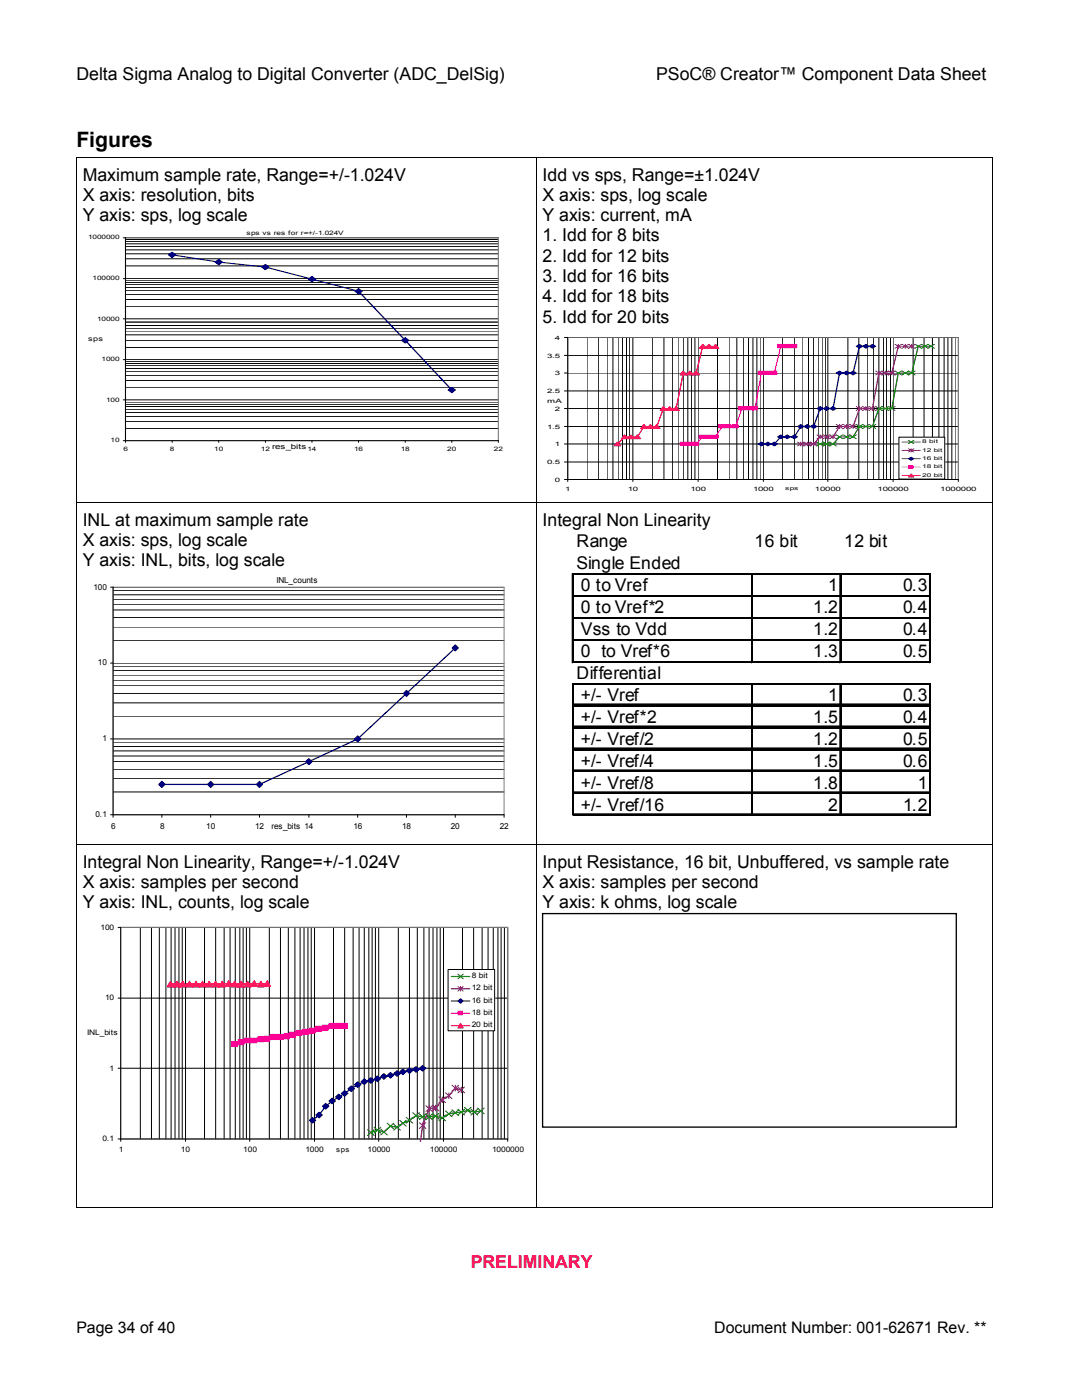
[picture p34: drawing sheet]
<svg xmlns="http://www.w3.org/2000/svg" width="216mm" height="279mm" viewBox="0 0 216 279" stroke-linecap="round" stroke-linejoin="round" font-family="sans-serif">
<defs><g id="words">
<text font-size="4.2" x="15.2" y="29.3">Figures</text>
<g font-size="3.5">
<text x="15.2" y="16">Delta Sigma Analog to Digital Converter (ADC_DelSig)</text>
<text x="130.9" y="16">PSoC® Creator™ Component Data Sheet</text>
<text x="16.5" y="36">Maximum sample rate, Range=+/-1.024V</text>
<text x="16.5" y="40.1">X axis: resolution, bits</text>
<text x="108.3" y="36">Idd vs sps, Range=±1.024V</text>
<text x="108.3" y="40.1">X axis: sps, log scale</text>
<text x="16.5" y="44.1">Y axis: sps, log scale</text>
<text x="108.3" y="44.1">Y axis: current, mA</text>
<text x="108.3" y="48.2">1. Idd for 8 bits</text>
<text x="108.3" y="52.3">2. Idd for 12 bits</text>
<text x="108.3" y="56.3">3. Idd for 16 bits</text>
<text x="108.3" y="60.4">4. Idd for 18 bits</text>
<text x="108.3" y="64.4">5. Idd for 20 bits</text>
<text x="16.5" y="104.9">INL at maximum sample rate</text>
<text x="108.3" y="104.9">Integral Non Linearity</text>
<text x="16.5" y="108.9">X axis: sps, log scale</text>
<text x="16.5" y="113">Y axis: INL, bits, log scale</text>
<text x="115.1" y="109.2">Range</text>
<text x="115.1" y="113.5">Single Ended</text>
<text x="150.6" y="109.2">16 bit</text>
<text x="168.4" y="109.2">12 bit</text>
<text x="115.9" y="117.9">0 to Vref</text>
<text x="165.2" y="117.9">1</text>
<text x="180.2" y="117.9">0.3</text>
<text x="115.9" y="122.3">0 to Vref*2</text>
<text x="162.3" y="122.3">1.2</text>
<text x="180.2" y="122.3">0.4</text>
<text x="115.9" y="126.7">Vss to Vdd</text>
<text x="115.9" y="131.1">0 to Vref*6</text>
<text x="162.3" y="131.1">1.3</text>
<text x="162.3" y="126.7">1.2</text>
<text x="180.2" y="131.1">0.5</text>
<text x="180.2" y="126.7">0.4</text>
<text x="115.1" y="135.5">Differential</text>
<text x="115.9" y="139.8">+/- Vref</text>
<text x="165.2" y="139.8">1</text>
<text x="180.2" y="139.8">0.3</text>
<text x="115.9" y="144.2">+/- Vref*2</text>
<text x="115.9" y="148.6">+/- Vref/2</text>
<text x="162.3" y="144.2">1.5</text>
<text x="162.3" y="148.6">1.2</text>
<text x="180.2" y="144.2">0.4</text>
<text x="180.2" y="148.6">0.5</text>
<text x="115.9" y="153">+/- Vref/4</text>
<text x="162.3" y="153">1.5</text>
<text x="180.2" y="153">0.6</text>
<text x="115.9" y="157.4">+/- Vref/8</text>
<text x="115.9" y="161.8">+/- Vref/16</text>
<text x="162.3" y="157.4">1.8</text>
<text x="165.2" y="161.8">2</text>
<text x="180.2" y="161.8">1.2</text>
<text x="183.1" y="157.4">1</text>
<text x="16.5" y="173.1">Integral Non Linearity, Range=+/-1.024V</text>
<text x="108.3" y="173.1">Input Resistance, 16 bit, Unbuffered, vs sample rate</text>
<text x="16.5" y="177.2">X axis: samples per second</text>
<text x="108.3" y="177.2">X axis: samples per second</text>
<text x="16.5" y="181.3">Y axis: INL, counts, log scale</text>
<text x="108.3" y="181.3">Y axis: k ohms, log scale</text>
</g>
<text font-size="3.5" fill="#f00" x="93.9" y="253.1">PRELIMINARY</text>
<g font-size="3.2">
<text x="15.2" y="266">Page 34 of 40</text>
<text x="142.5" y="266">Document Number: 001-62671 Rev. **</text>
</g>
<g font-size="1.6">
<text x="18.7" y="117.7">100</text>
<text x="55.2" y="116.3">INL_counts</text>
<text x="19.5" y="132.8">10</text>
<text x="20.4" y="148">1</text>
<text x="19.1" y="163.1">0.1</text>
<text x="22.2" y="165.5">6</text>
<text x="31.9" y="165.5">8</text>
<text x="41.2" y="165.5">10</text>
<text x="50.9" y="165.5">12</text>
<text x="54.2" y="165.5">res_bits 14</text>
<text x="70.5" y="165.5">16</text>
<text x="80.2" y="165.5">18</text>
<text x="90" y="165.5">20</text>
<text x="99.7" y="165.5">22</text>
</g>
<g font-size="1.5">
<text x="20" y="185.5">100</text>
<text x="94.1" y="195.2">8 bit</text>
<text x="94.1" y="197.7">12 bit</text>
<text x="21" y="199.6">10</text>
<text x="94.1" y="200.1">16 bit</text>
<text x="94.1" y="202.6">18 bit</text>
<text x="17.4" y="206.5">INL_bits</text>
<text x="94.1" y="205">20 bit</text>
<text x="21.9" y="213.7">1</text>
<text x="20.4" y="227.8">0.1</text>
<text x="23.7" y="230">1</text>
<text x="36.1" y="230">10</text>
<text x="48.5" y="230">100</text>
<text x="60.9" y="230">1000</text>
<text x="73.4" y="230">10000</text>
<text x="85.8" y="230">100000</text>
<text x="98.2" y="230">1000000</text>
</g>
<g font-size="1.4">
<text x="54.3" y="89.7">res_bits</text>
<text x="67.1" y="229.9">sps</text>
</g>
<text font-size="1.3" x="17.6" y="68">sps</text>
<g font-size="1.2">
<text x="17.6" y="47.8">1000000</text>
<text x="49.2" y="46.9">sps vs res for r=+/-1.024V</text>
<text x="18.5" y="55.9">100000</text>
<text x="19.4" y="64">10000</text>
<text x="109.2" y="71.4">3.5</text>
<text x="110.7" y="67.8">4</text>
<text x="20.3" y="72.1">1000</text>
<text x="110.7" y="74.9">3</text>
<text x="21.2" y="80.2">100</text>
<text x="109.2" y="80.5">mA</text>
<text x="109.2" y="78.5">2.5</text>
<text x="110.7" y="82">2</text>
<text x="22.1" y="88.3">10</text>
<text x="109.2" y="85.6">1.5</text>
<text x="110.7" y="89.1">1</text>
<text x="24.6" y="90">6</text>
<text x="33.9" y="90">8</text>
<text x="42.8" y="90">10</text>
<text x="52.1" y="90">12</text>
<text x="61.4" y="90">14</text>
<text x="70.7" y="90">16</text>
<text x="80" y="90">18</text>
<text x="89.3" y="90">20</text>
<text x="98.5" y="90">22</text>
<text x="109.2" y="92.7">0.5</text>
<text x="110.7" y="96.2">0</text>
<text x="112.8" y="97.9">1</text>
<text x="125.3" y="97.9">10</text>
<text x="137.8" y="97.9">100</text>
<text x="150.3" y="97.9">1000</text>
<text x="162.6" y="97.9">10000</text>
<text x="175.1" y="97.9">100000</text>
<text x="187.6" y="97.9">1000000</text>
</g>
<g font-size="1">
<text x="184" y="88.5">8 bit</text>
<text x="184" y="90.1">12 bit</text>
<text x="184" y="91.8">16 bit</text>
<text x="184" y="93.5">18 bit</text>
<text x="184" y="95.1">20 bit</text>
<text x="156.7" y="97.9">sps</text>
</g>
</g></defs>
<g fill="none" stroke="#000" stroke-width=".2">
<path d="M25 59.8h74.4M25 58.8h74.4M25 58h74.4M25 57.4h74.4M25 56.8h74.4M25 56.4h74.4M25 55.9h74.4M25 53.1h74.4M25 51.6h74.4M25 50.7h74.4M25 49.9h74.4M25 49.2h74.4"/>
<path d="M25 48.7h74.4M25 48.2h74.4M25 47.8h74.4M25 47.5v40.8M99.4 55.6h-74.8M99.4 47.5h-74.8M25 77.4h74.4M25 75.9h74.4M25 75h74.4M25 74.2h74.4M25 73.5h74.4M25 73h74.4"/>
<path d="M25 72.5h74.4M25 72.1h74.4M25 69.4h74.4M25 67.9h74.4M25 66.8h74.4M25 66.1h74.4M25 65.5h74.4M25 65h74.4M25 64.4h74.4M25 64.1h74.4M25 61.2h74.4M99.4 79.8h-74.8"/>
<path d="M99.4 71.8h-74.8M99.4 63.6h-74.8M24.6 87.9h74.8v.4M25 85.5h74.4M25 84.1h74.4M25 83.1h74.4M25 82.3h74.4M25 81.7h74.4M25 81.1h74.4M25 80.7h74.4M25 80.2h74.4M34.4 87.9v.4"/>
<path d="M43.6 87.9v.4M53 87.9v.4M62.3 87.9v.4M71.5 87.9v.4M80.9 87.9v.4M90.1 87.9v.4"/>
</g>
<path d="M25 47.5h74.4v40.4h-74.4z" fill="none" stroke="#808080" stroke-width=".2"/>
<path d="M34.4 50.9l9.2 1.4 9.4 1 18.5 4.8 18.6 19.7" fill="none" stroke="#000080" stroke-width=".26"/>
<g fill="#000080" stroke="#000080" stroke-width=".2">
<path d="M33.6 50.9l.8-.6 .7 .6-.7 .5z" fill-rule="evenodd"/>
<path d="M42.9 52.3l.7-.5 .8 .5-.8 .6z" fill-rule="evenodd"/>
<path d="M52.2 53.3l.8-.6 .7 .6-.7 .5z" fill-rule="evenodd"/>
<path d="M61.5 55.7l.8-.5 .7 .5-.7 .6z" fill-rule="evenodd"/>
<path d="M70.8 58.1l.7-.5 .8 .5-.8 .6z" fill-rule="evenodd"/>
<path d="M80.1 67.9l.8-.5 .7 .5-.7 .6z" fill-rule="evenodd"/>
<path d="M89.4 77.8l.7-.5 .8 .5-.8 .6z" fill-rule="evenodd"/>
</g>
<g fill="#fff">
<path d="M108.9 65.6h86.2v33h-86.2z"/>
<path d="M113.3 67.4h77.9v28.3h-77.9z"/>
</g>
<g fill="none" stroke="#000" stroke-width=".2">
<path d="M112.6 78h78.6M112.6 74.4h78.6M112.6 70.9h78.6M112.6 67.4h78.6v28.7M113.3 67.4v28.7M117.1 67.4v28.3M119.5 67.4v28.3M121.1 67.4v28.3M122.3 67.4v28.3M123.3 67.4v28.3M124.2 67.4v28.3M125 67.4v28.3"/>
<path d="M125.6 67.4v28.3M126.3 67.4v28.7M130.2 67.4v28.3M132.5 67.4v28.3M134.2 67.4v28.3M135.3 67.4v28.3M136.3 67.4v28.3M137.2 67.4v28.3M138 67.4v28.3M138.7 67.4v28.3M139.3 67.4v28.7M143.2 67.4v28.3"/>
<path d="M145.5 67.4v28.3M147 67.4v28.3M148.3 67.4v28.3M149.4 67.4v28.3M150.2 67.4v28.3M151 67.4v28.3M151.7 67.4v28.3M152.3 67.4v28.7M156.2 67.4v28.3M158.5 67.4v28.3M160 67.4v28.3M161.3 67.4v28.3"/>
<path d="M162.3 67.4v28.3M163.3 67.4v28.3M164 67.4v28.3M164.7 67.4v28.3M165.2 67.4v28.7M169.2 67.4v28.3M171.4 67.4v28.3M173 67.4v28.3M174.3 67.4v28.3M175.4 67.4v28.3M176.3 67.4v28.3M176.9 67.4v28.3"/>
<path d="M177.7 67.4v28.3M178.2 67.4v28.7M182.2 67.4v28.3M184.4 67.4v28.3M186.1 67.4v28.3M187.3 67.4v28.3M188.4 67.4v28.3M189.1 67.4v28.3M189.9 67.4v28.3M190.6 67.4v28.3M112.6 92.2h78.6M112.6 88.6h78.6"/>
<path d="M112.6 85.1h78.6M112.6 81.5h78.6M191.2 95.7h-78.6"/>
</g>
<path d="M113.3 67.4h77.9v28.3h-77.9z" fill="none" stroke="#808080" stroke-width=".2"/>
<g fill="none" stroke="#008000" stroke-width=".2">
<path d="M178.6 74l.6 .4M179.2 74.4l.7 .4M179.2 74.4l-.6 .4M179.9 74l-.7 .4M180 74l.7 .4M180.7 74.4l.6-.4 .6 .4M180.7 74.4l.6 .4 .6-.4M180.7 74.4l-.7 .4M181.9 74.4l.7 .4M182.6 68.7l.6 .4M182.6 74l-.7 .4M183.2 69.1l.7-.4 .6 .4"/>
<path d="M183.2 69.1l.7 .4 .6-.4M183.2 69.1l-.6 .4M184.5 69.1l.7-.4 1.2 .8M185.8 69.1h-2.6l-1.3 5.3h-2.7l-1.2 7.1h-2.6l-1.3 3.6h-2.6l-1.3 2.1h-2.7l-1.3 1.4h-2.6M186.4 68.7l-1.2 .8-.7-.4M163 88.2l.6 .4M163.6 88.6l.7-.4 .6 .4M163.6 88.6l.7 .4 .6-.4M163.6 88.6l-.6 .4M164.9 88.6l.7-.4 .6 .4M164.9 88.6l.7 .4 .6-.4M166.2 88.6l.7 .4"/>
<path d="M166.9 88.2l-.7 .4M166.9 86.8l.6 .4M167.5 87.2l.7 .4M167.5 87.2l-.6 .4M168.2 86.8l-.7 .4M168.3 86.8l.6 .4M168.9 87.2l.7-.4 .6 .4M168.9 87.2l.7 .4 .6-.4M168.9 87.2l-.6 .4M170.2 87.2l.7 .4M170.9 84.7l.6 .4M170.9 86.8l-.7 .4"/>
<path d="M171.5 85.1l.7-.4 .6 .4M171.5 85.1l.7 .4 .6-.4M171.5 85.1l-.6 .4M172.8 85.1l.6-.4 .7 .4M172.8 85.1l.6 .4 .7-.4M174.1 85.1l.6 .4M174.7 84.7l-.6 .4M174.7 81.1l.7 .4M175.4 81.5l.6-.4 .7 .4M175.4 81.5l.6 .4 .7-.4M175.4 81.5l-.7 .4M176.7 81.5l.6-.4 .7 .4"/>
<path d="M176.7 81.5l.6 .4 .7-.4M178 81.5l.6 .4M178.6 81.1l-.6 .4"/>
</g>
<g fill="none" stroke="#800080" stroke-width=".2">
<path d="M174.7 74l1.3 .8 .7-.4M175.4 74v.8M176.7 74.4l.6-.4 .7 .4M176.7 74.4l.6 .4 .7-.4M176.7 74.4l-.7-.4-1.3 .8M176.7 74v.8M178 74.4l.6 .4M178 74v.8M178.6 74l-.6 .4M178.6 68.7l.6 .4M179.2 69.1l.7 .4M179.2 69.1l-.6 .4"/>
<path d="M179.2 68.7v.8M179.9 68.7l-.7 .4M180 68.7l.7 .4M180.7 69.1l.6-.4 .6 .4M180.7 69.1l.6 .4 .6-.4M180.7 69.1l-.7 .4M180.7 68.7v.8M181.9 69.1h-2.7l-1.2 5.3h-2.6l-1.3 7.1h-2.6l-1.3 3.6h-2.7l-1.3 2.1h-2.6l-1.2 1.4h-2.6M181.9 69.1l.7 .4M181.9 68.7v.8M182.6 68.7l-.7 .4M159.1 88.2l.7 .4"/>
<path d="M159.8 88.6l.6-.4 .7 .4M159.8 88.6l.6 .4 .7-.4M159.8 88.6l-.7 .4M159.8 88.2v.8M161.1 88.6l.6-.4 .7 .4M161.1 88.6l.6 .4 .7-.4M161.1 88.2v.8M162.4 88.6l.6 .4M162.4 88.2v.8M163 88.2l-.6 .4M163 86.8l.6 .4M163.6 87.2l.7-.4 .6 .4"/>
<path d="M163.6 87.2l.7 .4 .6-.4M163.6 87.2l-.6 .4M163.6 86.8v.8M164.9 87.2l.7-.4 .6 .4M164.9 87.2l.7 .4 .6-.4M164.9 86.8v.8M166.2 87.2l.7 .4M166.2 86.8v.8M166.9 86.8l-.7 .4M166.9 84.7l.6 .4M167.5 85.1l.7 .4M167.5 85.1l-.6 .4"/>
<path d="M167.5 84.7v.8M168.2 84.7l-.7 .4M168.3 84.7l.6 .4M168.9 85.1l.7-.4 .6 .4M168.9 85.1l.7 .4 .6-.4M168.9 85.1l-.6 .4M168.9 84.7v.8M170.2 85.1l.7 .4M170.2 84.7v.8M170.9 81.1l.6 .4M170.9 84.7l-.7 .4M171.5 81.5l.7-.4 .6 .4"/>
<path d="M171.5 81.5l.7 .4 .6-.4M171.5 81.5l-.6 .4M171.5 81.1v.8M172.8 81.5l.6-.4 .7 .4M172.8 81.5l.6 .4 .7-.4M172.8 81.1v.8M174.1 81.5l.6 .4M174.1 81.1v.8M174.7 81.1l-.6 .4"/>
</g>
<path d="M174.1 69.1h-2.6l-1.3 5.3h-2.7l-1.3 7.1h-2.6l-1.2 3.6h-2.6l-1.3 2.1h-2.7l-1.3 1.4h-2.6" fill="none" stroke="#000080" stroke-width=".2"/>
<path d="M158.5 69.1h-2.7l-1.3 5.3h-2.6l-1.3 7.1h-2.5l-1.3 3.6h-2.7l-1.3 2.1h-2.6l-1.3 1.4h-2.6" fill="none" stroke="#f0f" stroke-width=".2"/>
<path d="M142.8 69.1h-2.6l-1.3 5.3h-2.6l-1.4 7.1h-2.5l-1.3 3.6h-2.6l-1.3 2.1h-2.6l-1.4 1.4" fill="none" stroke="#f00" stroke-width=".2"/>
<g fill="#000080" stroke="#000080" stroke-width=".2">
<path d="M173.4 69.1l.7-.4 .6 .4-.6 .4z" fill-rule="evenodd"/>
<path d="M172.2 69.1l.6-.4 .6 .4-.6 .4z" fill-rule="evenodd"/>
<path d="M170.9 69.1l.6-.4 .7 .4-.7 .4z" fill-rule="evenodd"/>
<path d="M169.6 74.4l.6-.4 .7 .4-.7 .4z" fill-rule="evenodd"/>
<path d="M168.3 74.4l.6-.4 .7 .4-.7 .4z" fill-rule="evenodd"/>
<path d="M166.9 74.4l.6-.4 .7 .4-.7 .4z" fill-rule="evenodd"/>
<path d="M165.6 81.5l.6-.4 .7 .4-.7 .4z" fill-rule="evenodd"/>
<path d="M164.3 81.5l.6-.4 .7 .4-.7 .4z" fill-rule="evenodd"/>
<path d="M163 81.5l.6-.4 .7 .4-.7 .4z" fill-rule="evenodd"/>
<path d="M161.7 85.1l.7-.4 .6 .4-.6 .4z" fill-rule="evenodd"/>
<path d="M160.4 85.1l.7-.4 .6 .4-.6 .4z" fill-rule="evenodd"/>
<path d="M159.1 85.1l.7-.4 .6 .4-.6 .4z" fill-rule="evenodd"/>
<path d="M157.8 87.2l.7-.4 .6 .4-.6 .4z" fill-rule="evenodd"/>
<path d="M156.4 87.2l.7-.4 .6 .4-.6 .4z" fill-rule="evenodd"/>
<path d="M155.2 87.2l.6-.4 .6 .4-.6 .4z" fill-rule="evenodd"/>
<path d="M153.9 88.6l.6-.4 .7 .4-.7 .4z" fill-rule="evenodd"/>
<path d="M152.6 88.6l.6-.4 .7 .4-.7 .4z" fill-rule="evenodd"/>
<path d="M151.3 88.6l.6-.4 .7 .4-.7 .4z" fill-rule="evenodd"/>
</g>
<g fill="#f0f" stroke="#f0f" stroke-width=".2">
<path d="M157.8 68.7h1.2v.7h-1.2z" fill-rule="evenodd"/>
<path d="M156.4 68.7h1.2v.7h-1.2z" fill-rule="evenodd"/>
<path d="M155.2 68.7h1.1v.7h-1.1z" fill-rule="evenodd"/>
<path d="M153.9 74h1.1v.8h-1.1z" fill-rule="evenodd"/>
<path d="M152.6 74h1.1v.8h-1.1z" fill-rule="evenodd"/>
<path d="M151.3 74h1.1v.8h-1.1z" fill-rule="evenodd"/>
<path d="M150 81.1h1.2v.8h-1.2z" fill-rule="evenodd"/>
<path d="M148.7 81.1h1.2v.8h-1.2z" fill-rule="evenodd"/>
<path d="M147.4 81.1h1.2v.8h-1.2z" fill-rule="evenodd"/>
<path d="M146.1 84.7h1.2v.7h-1.2z" fill-rule="evenodd"/>
<path d="M144.7 84.7h1.2v.7h-1.2z" fill-rule="evenodd"/>
<path d="M143.4 84.7h1.2v.7h-1.2z" fill-rule="evenodd"/>
<path d="M142.1 86.8h1.2v.7h-1.2z" fill-rule="evenodd"/>
<path d="M140.8 86.8h1.2v.7h-1.2z" fill-rule="evenodd"/>
<path d="M139.6 86.8h1.1v.7h-1.1z" fill-rule="evenodd"/>
<path d="M138.3 88.2h1.1v.7h-1.1z" fill-rule="evenodd"/>
<path d="M137 88.2h1.1v.7h-1.1z" fill-rule="evenodd"/>
<path d="M135.7 88.2h1.1v.7h-1.1z" fill-rule="evenodd"/>
</g>
<g fill="#f00" stroke="#f00" stroke-width=".2">
<path d="M142.8 68.7l.6 .8h-1.3z" fill-rule="evenodd"/>
<path d="M141.5 68.7l.6 .8h-1.3z" fill-rule="evenodd"/>
<path d="M140.2 68.7l.6 .8h-1.2z" fill-rule="evenodd"/>
<path d="M138.9 74l.7 .8h-1.3z" fill-rule="evenodd"/>
<path d="M137.6 74l.7 .8h-1.3z" fill-rule="evenodd"/>
<path d="M136.3 74l.7 .8h-1.3z" fill-rule="evenodd"/>
<path d="M134.9 81.1l.7 .8h-1.3z" fill-rule="evenodd"/>
<path d="M133.6 81.1l.7 .8h-1.3z" fill-rule="evenodd"/>
<path d="M132.4 81.1l.6 .8h-1.3z" fill-rule="evenodd"/>
<path d="M131.1 84.7l.6 .8h-1.3z" fill-rule="evenodd"/>
<path d="M129.8 84.7l.6 .8h-1.3z" fill-rule="evenodd"/>
<path d="M128.5 84.7l.6 .8h-1.3z" fill-rule="evenodd"/>
<path d="M127.2 86.8l.6 .8h-1.2z" fill-rule="evenodd"/>
<path d="M125.9 86.8l.7 .8h-1.3z" fill-rule="evenodd"/>
<path d="M124.6 86.8l.7 .8h-1.3z" fill-rule="evenodd"/>
<path d="M123.2 88.2l.6 .8h-1.2z" fill-rule="evenodd"/>
</g>
<path d="M179.4 87.2h9.1v8.4h-9.1z" fill-rule="evenodd" fill="#fff" stroke="#000" stroke-width=".2"/>
<path d="M180 88.2h3.6M181.3 87.9l.5 .3M181.8 88.2l.5 .3M181.8 88.2l-.5 .3M182.3 87.9l-.5 .3" fill="none" stroke="#008000" stroke-width=".2"/>
<path d="M180 89.9h3.6M181.3 89.6l.5 .3M181.8 89.9l.5 .3M181.8 89.9l-.5 .3M181.8 89.6v.6M182.3 89.6l-.5 .3" fill="none" stroke="#800080" stroke-width=".2"/>
<path d="M180 91.5h3.6" fill="none" stroke="#000080" stroke-width=".2"/>
<path d="M181.3 91.5l.5-.3 .5 .3-.5 .4z" fill-rule="evenodd" fill="#000080" stroke="#000080" stroke-width=".2"/>
<path d="M180 93.2h3.6" fill="none" stroke="#f0f" stroke-width=".2"/>
<path d="M181.3 92.9h.9v.6h-.9z" fill-rule="evenodd" fill="#f0f" stroke="#f0f" stroke-width=".2"/>
<path d="M180 94.9h3.6" fill="none" stroke="#f00" stroke-width=".2"/>
<path d="M181.8 94.6l.5 .6h-1z" fill-rule="evenodd" fill="#f00" stroke="#f00" stroke-width=".2"/>
<path d="M15.2 31.3h.1v1.5h-.1zM106.9 31.3h.2v1.5h-.2zM198 31.3h.2v1.5h-.2zM198 31.3h.2v.2h-.2z" fill="#000"/>
<path d="M15.2 31.4h91.7M15.2 32.8v67.4M107 32.8v67.4M107.1 31.4h90.9M198.1 32.8v67.4" fill="none" stroke="#000" stroke-width=".2"/>
<g fill="#fff">
<path d="M17.1 114.4h84.6v52.2h-84.6z"/>
<path d="M22.6 117.2h78v45.4h-78z"/>
</g>
<g fill="none" stroke="#000" stroke-width=".2">
<path d="M15.2 101.6v66.8M15.3 100.3h91.6M22.1 117.2h78.5M22.6 119.6h78M22.6 118.7h78M22.6 117.8h78M22.6 117.2v45.9M107 101.6v66.8M107.1 100.3h90.9M114.2 114.5v17.8M114.5 114.5h71.3M114.5 118.9h71.3"/>
<path d="M150 114.8v17.5M167.6 114.8v17.5M185.5 114.8v17.5M198.1 101.6v66.8M22.1 132.3h78.5M22.6 138.4h78M22.6 136.9h78M22.6 135.7h78M22.6 134.7h78M22.6 133.8h78M22.6 132.9h78M22.6 127.8h78"/>
<path d="M22.6 125.1h78M22.6 123.3h78M22.6 121.7h78M22.6 120.6h78M114.2 136.4v26.3M114.5 123.3h71.3M114.5 127.6h71.3M114.5 132h71.3M114.5 136.4h71.3M150 136.7v26M167.6 136.7v26M185.5 136.7v26"/>
<path d="M22.1 147.5h78.5M22.6 158.1h78M22.6 155.4h78M22.6 153.5h78M22.6 152h78M22.6 150.9h78M22.6 149.9h78M22.6 149h78M22.6 148.1h78M22.6 142.9h78M22.6 140.3h78M114.5 158h71.3"/>
<path d="M114.5 140.5h71.3M114.5 144.9h71.3M114.5 149.3h71.3M114.5 153.6h71.3M22.1 162.6h78.5v.5M32.3 162.6v.5M42 162.6v.5M51.8 162.6v.5M61.6 162.6v.5M71.4 162.6v.5M81.1 162.6v.5M90.8 162.6v.5"/>
<path d="M114.5 162.4h71.3"/>
</g>
<path d="M22.6 117.2h78v45.4h-78z" fill="none" stroke="#808080" stroke-width=".2"/>
<path d="M90.8 129.3l-19.4 18.2-19.6 9h-19.5" fill="none" stroke="#000080" stroke-width=".25"/>
<g fill="#000080" stroke="#000080" stroke-width=".2">
<path d="M31.7 156.5l.6-.6 .6 .6-.6 .7z" fill-rule="evenodd"/>
<path d="M42 155.9l.7 .6-.7 .7-.6-.7z" fill-rule="evenodd"/>
<path d="M51.8 155.9l.6 .6-.6 .7-.7-.7z" fill-rule="evenodd"/>
<path d="M61 152l.6-.6 .7 .6-.7 .6z" fill-rule="evenodd"/>
<path d="M71.4 146.8l.6 .7-.6 .6-.7-.6z" fill-rule="evenodd"/>
<path d="M80.5 138.4l.6-.6 .6 .6-.6 .6z" fill-rule="evenodd"/>
<path d="M90.8 128.7l.7 .6-.7 .6-.6-.6z" fill-rule="evenodd"/>
</g>
<g fill="none" stroke="#000" stroke-width=".3">
<path d="M114.3 114.5v17.8M114.5 114.6h71.3M114.5 119h71.3M150.1 114.8v17.5M167.7 114.8v17.5M185.6 114.8v17.5M114.3 136.4v26.3M114.5 127.8h71.3M114.5 132.2h71.3M114.5 136.5h71.3M150.1 136.7v26M167.7 136.7v26"/>
<path d="M185.6 136.7v26M114.5 153.8h71.3M114.5 158.2h71.3M114.5 162.6h71.3"/>
</g>
<path d="M114.5 123.4h71.3" fill="none" stroke="#000" stroke-width=".28"/>
<path d="M15.2 100.2h.1v1.4h-.1zM106.9 100.2h.2v1.4h-.2zM198 100.2h.2v1.4h-.2zM114.5 140.5h71.3v.6h-71.3zM114.5 144.9h71.3v.6h-71.3zM114.5 149.3h71.3v.5h-71.3z" fill="#000"/>
<g fill="#fff">
<path d="M17.1 182.6h87.6v48.4h-87.6z"/>
<path d="M24.1 185.1h77.2v42.2h-77.2z"/>
</g>
<g fill="none" stroke="#000" stroke-width=".2">
<path d="M23.6 199.2h77.7M23.6 185.1h77.7v42.7M24.1 185.1v42.7M28 185.1v42.2M30.2 185.1v42.2M31.8 185.1v42.2M33.1 185.1v42.2M34.1 185.1v42.2M34.9 185.1v42.2M35.7 185.1v42.2M36.4 185.1v42.2M37 185.1v42.7"/>
<path d="M40.8 185.1v42.2M43 185.1v42.2M44.7 185.1v42.2M45.9 185.1v42.2M46.9 185.1v42.2M47.9 185.1v42.2M48.5 185.1v42.2M49.2 185.1v42.2M49.8 185.1v42.7M53.7 185.1v42.2M56 185.1v42.2M57.5 185.1v42.2"/>
<path d="M58.8 185.1v42.2M59.9 185.1v42.2M60.7 185.1v42.2M61.4 185.1v42.2M62.1 185.1v42.2M62.8 185.1v42.7M66.5 185.1v42.2M68.8 185.1v42.2M70.5 185.1v42.2M71.6 185.1v42.2M72.7 185.1v42.2M73.6 185.1v42.2"/>
<path d="M74.3 185.1v42.2M74.9 185.1v42.2M75.6 185.1v42.7M79.5 185.1v42.2M81.7 185.1v42.2M83.3 185.1v42.2M84.6 185.1v42.2M85.6 185.1v42.2M86.4 185.1v42.2M87.2 185.1v42.2M87.8 185.1v42.2M88.5 185.1v42.7"/>
<path d="M92.3 185.1v42.2M94.5 185.1v42.2M96.2 185.1v42.2M97.4 185.1v42.2M98.4 185.1v42.2M99.4 185.1v42.2M100 185.1v42.2M100.6 185.1v42.2M23.6 213.2h77.7M23.6 227.3h77.7"/>
</g>
<path d="M24.1 185.1h77.2v42.2h-77.2z" fill="none" stroke="#808080" stroke-width=".2"/>
<path d="M96 221.7l-1.4 .3-1.3-.4-1.3 .4-2.4 .3-1.4 .8-1.3-.3-2.6 .1-1.3-.2-1.3 .9-1.3 .6-1.2 .8-1.3-.3-1.3 1.2-1.3-.3-1.3 .4" fill="none" stroke="#008000" stroke-width=".25"/>
<path d="M92 217.5l-1.2-.3-1.2 1.5-1.4 .8-1.3 1.6-1.3 .1-1.3 3.4-.4 3.4" fill="none" stroke="#800080" stroke-width=".25"/>
<path d="M84.3 213.2a94 94 0 0 0-10.3 2.4 10.4 10.4 0 0 0-5.2 2.6l-2.5 1.5-1.3 1.1-1.3 1.7-1.3 1.1" fill="none" stroke="#000080" stroke-width=".25"/>
<path d="M68.8 204.8h-2.5l-6.5 1.4a10.8 10.8 0 0 1-5.1 .8l-1.4 .4-2.6 .3h-1.3l-2.6 .7" fill="none" stroke="#f0f" stroke-width=".25"/>
<path d="M53.3 196.3l-19.3 .1" fill="none" stroke="#f00" stroke-width=".25"/>
<g fill="none" stroke="#008000" stroke-width=".2">
<path d="M73.3 225.4l.7 .6M74 226l.7 .6M74 226l-.7 .6M74.7 225l.6 .6M74.7 225.4l-.7 .6M75.3 225.6l.7 .5M75.3 225.6l-.6 .5M76 225.3l.6 .6M76 225l-.7 .6M76.6 225.9l.7 .6M76.6 225.9l-.6 .6M77.3 224.2l.6 .5"/>
<path d="M77.9 224.7l.7 .6M77.9 224.7l-1.3 1.2M78.6 224.4l.6 .6M78.6 224.2l-.7 .5M79.2 225l.7 .6M79.2 225l-.6 .6M79.8 223.6l.6 .6M79.9 224.4l-.7 .6M80.4 224.2l.7 .5M80.4 224.2l-.6 .5M81 223l.7 .6M81.1 223.6l-.7 .6"/>
<path d="M81.7 223.6l.7 .6M81.7 223.6l-.7 .6M82.4 222.1l.6 .6M82.4 223l-.7 .6M83 222.7l.7 .5M83 222.7l-.6 .5M83.7 222.3l.6 .6M83.7 222.1l-.7 .6M84.3 222.9l.7-.6 1.3 1.2M84.3 222.9l-.6 .6M86.3 222.2l.6 .6M86.3 222.3l-1.3 1.2-.7-.6"/>
<path d="M86.9 222.8l.7 .6M86.9 222.8l-.6 .6M87.6 222.5l.6 .6M87.6 222.2l-.7 .6M88.2 223.1l.7 .6M88.2 223.1l-.6 .6M88.9 221.7l1.3 1.2M88.9 222.5l-.7 .6M90.2 221.5l.6 .6M90.2 221.7l-1.3 1.2M90.8 222.1l.7 .6M90.8 222.1l-.6 .6"/>
<path d="M91.4 221.4l.6 .6M91.5 221.5l-.7 .6M92 222l.7 .5M92 222l-.6 .5M92.7 221l.6 .6M92.7 221.4l-.7 .6M93.3 221.6l.7 .6M93.3 221.6l-.6 .6M94 221.4l.6 .6M94 221l-.7 .6M94.6 222l.7 .5M94.6 222l-.6 .5"/>
<path d="M95.3 221.1l.7 .6M95.3 221.4l-.7 .6M96 221.7l.6 .6M96 221.7l-.7 .6M96.6 221.1l-.6 .6"/>
</g>
<g fill="none" stroke="#800080" stroke-width=".2">
<path d="M87.6 218.9l.6 .6M88.2 219.5l.7 .6M88.2 219.5l-.6 .6M88.2 218.9v1.2M88.9 218.1l1.3 1.2M88.9 218.9l-.7 .6M89.6 218.1v1.2M90.2 216.6l.6 .6M90.2 218.1l-1.3 1.2M90.8 217.2l.7 .5M90.8 217.2l-.6 .5M90.8 216.6v1.1"/>
<path d="M91.4 216.9l.6 .6M91.5 216.6l-.7 .6M92 217.5l.7 .6M92 217.5l-.6 .6M92 216.9v1.2M92.7 216.9l-.7 .6M83.7 224l.6 .6M84.3 224.6l.7 .6M84.3 224.6l-.6 .6M84.3 224v1.2M85 220.7l.6 .5M85 224l-.7 .6"/>
<path d="M85.6 221.2l.7 .6M85.6 221.2l-.6 .6M85.6 220.7v1.1M86.3 220.5l1.3 1.2M86.3 220.7l-.7 .5M86.9 220.5v1.2M87.6 220.5l-1.3 1.2"/>
</g>
<g fill="#000080" stroke="#000080" stroke-width=".2">
<path d="M83.7 213.2l.6-.6 .7 .6-.7 .6z" fill-rule="evenodd"/>
<path d="M82.4 213.4l.6-.5 .7 .5-.7 .6z" fill-rule="evenodd"/>
<path d="M81 213.7l.7-.6 .7 .6-.7 .5z" fill-rule="evenodd"/>
<path d="M79.8 213.9l.6-.6 .6 .6-.6 .6z" fill-rule="evenodd"/>
<path d="M78.6 214.2l.6-.5 .7 .5-.7 .6z" fill-rule="evenodd"/>
<path d="M77.3 214.6l.6-.6 .7 .6-.7 .6z" fill-rule="evenodd"/>
<path d="M76 214.8l.6-.6 .7 .6-.7 .6z" fill-rule="evenodd"/>
<path d="M74.7 215.3l.6-.6 .7 .6-.7 .6z" fill-rule="evenodd"/>
<path d="M73.3 215.6l.7-.5 .7 .5-.7 .6z" fill-rule="evenodd"/>
<path d="M72 215.9l.7-.6 .6 .6-.6 .6z" fill-rule="evenodd"/>
<path d="M70.7 216.5l.7-.6 .6 .6-.6 .5z" fill-rule="evenodd"/>
<path d="M69.4 217.3l.7-.6 .6 .6-.6 .6z" fill-rule="evenodd"/>
<path d="M68.1 218.2l.7-.6 .6 .6-.6 .6z" fill-rule="evenodd"/>
<path d="M67 218.9l.6-.6 .6 .6-.6 .6z" fill-rule="evenodd"/>
<path d="M65.6 219.7l.7-.6 .7 .6-.7 .6z" fill-rule="evenodd"/>
<path d="M64.3 220.8l.7-.6 .6 .6-.6 .6z" fill-rule="evenodd"/>
<path d="M63 222.5l.7-.5 .6 .5-.6 .6z" fill-rule="evenodd"/>
<path d="M61.7 223.6l.7-.6 .6 .6-.6 .6z" fill-rule="evenodd"/>
</g>
<g fill="#f0f" stroke="#f0f" stroke-width=".2">
<path d="M68.1 204.2h1.2v1.1h-1.2z" fill-rule="evenodd"/>
<path d="M67 204.2h1.1v1.1h-1.1z" fill-rule="evenodd"/>
<path d="M65.6 204.2h1.2v1.1h-1.2z" fill-rule="evenodd"/>
<path d="M64.3 204.6h1.2v1h-1.2z" fill-rule="evenodd"/>
<path d="M63 204.8h1.2v1h-1.2z" fill-rule="evenodd"/>
<path d="M61.7 205.1h1.2v1.1h-1.2z" fill-rule="evenodd"/>
<path d="M60.4 205.4h1.2v1h-1.2z" fill-rule="evenodd"/>
<path d="M59.1 205.6h1.2v1.1h-1.2z" fill-rule="evenodd"/>
<path d="M57.8 206h1.2v1h-1.2z" fill-rule="evenodd"/>
<path d="M56.6 206.3h1.2v1.1h-1.2z" fill-rule="evenodd"/>
<path d="M55.3 206.4h1.2v1.1h-1.2z" fill-rule="evenodd"/>
<path d="M54 206.4h1.2v1.1h-1.2z" fill-rule="evenodd"/>
<path d="M52.7 206.8h1.2v1h-1.2z" fill-rule="evenodd"/>
<path d="M51.4 206.9h1.2v1h-1.2z" fill-rule="evenodd"/>
<path d="M50.1 207.1h1.2v1.1h-1.2z" fill-rule="evenodd"/>
<path d="M48.8 207.1h1.2v1.1h-1.2z" fill-rule="evenodd"/>
<path d="M47.5 207.5h1.1v1h-1.1z" fill-rule="evenodd"/>
<path d="M46.2 207.8h1.2v1.1h-1.2z" fill-rule="evenodd"/>
</g>
<g fill="#f00" stroke="#f00" stroke-width=".2">
<path d="M53.3 195.7l.7 1.2h-1.3z" fill-rule="evenodd"/>
<path d="M52 195.8l.7 1.2h-1.3z" fill-rule="evenodd"/>
<path d="M50.7 195.7l.7 1.2h-1.3z" fill-rule="evenodd"/>
<path d="M49.4 195.8l.7 1.2h-1.3z" fill-rule="evenodd"/>
<path d="M48.1 195.8l.7 1.2h-1.3z" fill-rule="evenodd"/>
<path d="M46.8 195.8l.7 1.2h-1.3z" fill-rule="evenodd"/>
<path d="M45.6 195.7l.7 1.2h-1.3z" fill-rule="evenodd"/>
<path d="M44.3 195.8l.7 1.2h-1.3z" fill-rule="evenodd"/>
<path d="M43 195.8l.7 1.2h-1.3z" fill-rule="evenodd"/>
<path d="M41.7 195.8l.7 1.2h-1.3z" fill-rule="evenodd"/>
<path d="M40.4 195.8l.7 1.2h-1.3z" fill-rule="evenodd"/>
<path d="M39.1 195.8l.7 1.2h-1.3z" fill-rule="evenodd"/>
<path d="M37.8 195.8l.7 1.2h-1.4z" fill-rule="evenodd"/>
<path d="M36.5 195.8l.6 1.2h-1.3z" fill-rule="evenodd"/>
<path d="M35.3 195.8l.7 1.2h-1.3z" fill-rule="evenodd"/>
<path d="M34 195.8l.7 1.2h-1.3z" fill-rule="evenodd"/>
</g>
<path d="M89.4 193.5h9.3v12.2h-9.3z" fill-rule="evenodd" fill="#fff" stroke="#000" stroke-width=".2"/>
<path d="M90.1 194.9h3.6" fill="none" stroke="#008000" stroke-width=".25"/>
<path d="M91.4 194.4l.5 .5M91.9 194.9l.5 .4M91.9 194.9l-.5 .4M92.4 194.4l-.5 .5" fill="none" stroke="#008000" stroke-width=".2"/>
<path d="M90.1 197.3h3.6" fill="none" stroke="#800080" stroke-width=".25"/>
<path d="M91.4 196.9l.5 .4M91.9 197.3l.5 .5M91.9 197.3l-.5 .5M91.9 196.9v.9M92.4 196.9l-.5 .4" fill="none" stroke="#800080" stroke-width=".2"/>
<path d="M90.1 199.8h3.6" fill="none" stroke="#000080" stroke-width=".25"/>
<path d="M91.4 199.8l.5-.5 .5 .5-.5 .4z" fill-rule="evenodd" fill="#000080" stroke="#000080" stroke-width=".2"/>
<path d="M90.1 202.2h3.6" fill="none" stroke="#f0f" stroke-width=".25"/>
<path d="M91.4 201.8h.9v.8h-.9z" fill-rule="evenodd" fill="#f0f" stroke="#f0f" stroke-width=".2"/>
<path d="M90.1 204.7h3.6" fill="none" stroke="#f00" stroke-width=".25"/>
<path d="M91.9 204.2l.5 .9h-1z" fill-rule="evenodd" fill="#f00" stroke="#f00" stroke-width=".2"/>
<path d="M15.2 168.4h.1v1.5h-.1zM106.9 168.4h.2v1.5h-.2zM198 168.4h.2v1.5h-.2zM198 240.9h.2v.1h-.2z" fill="#000"/>
<path d="M15.2 169.9v71.1M15.3 168.5h91.6M107 169.9v71.1M107.1 168.5h90.9M198.1 169.9v71.1M15.2 240.9h91.7M107.1 240.9h90.9" fill="none" stroke="#000" stroke-width=".2"/>
<path d="M108.3 182.3h82.5v42.6h-82.5z" fill="#fff"/>
<path d="M108.3 182.3h82.5v42.6h-82.5z" fill="none" stroke="#000" stroke-width=".26"/>
<use href="#words"/>
</svg>
